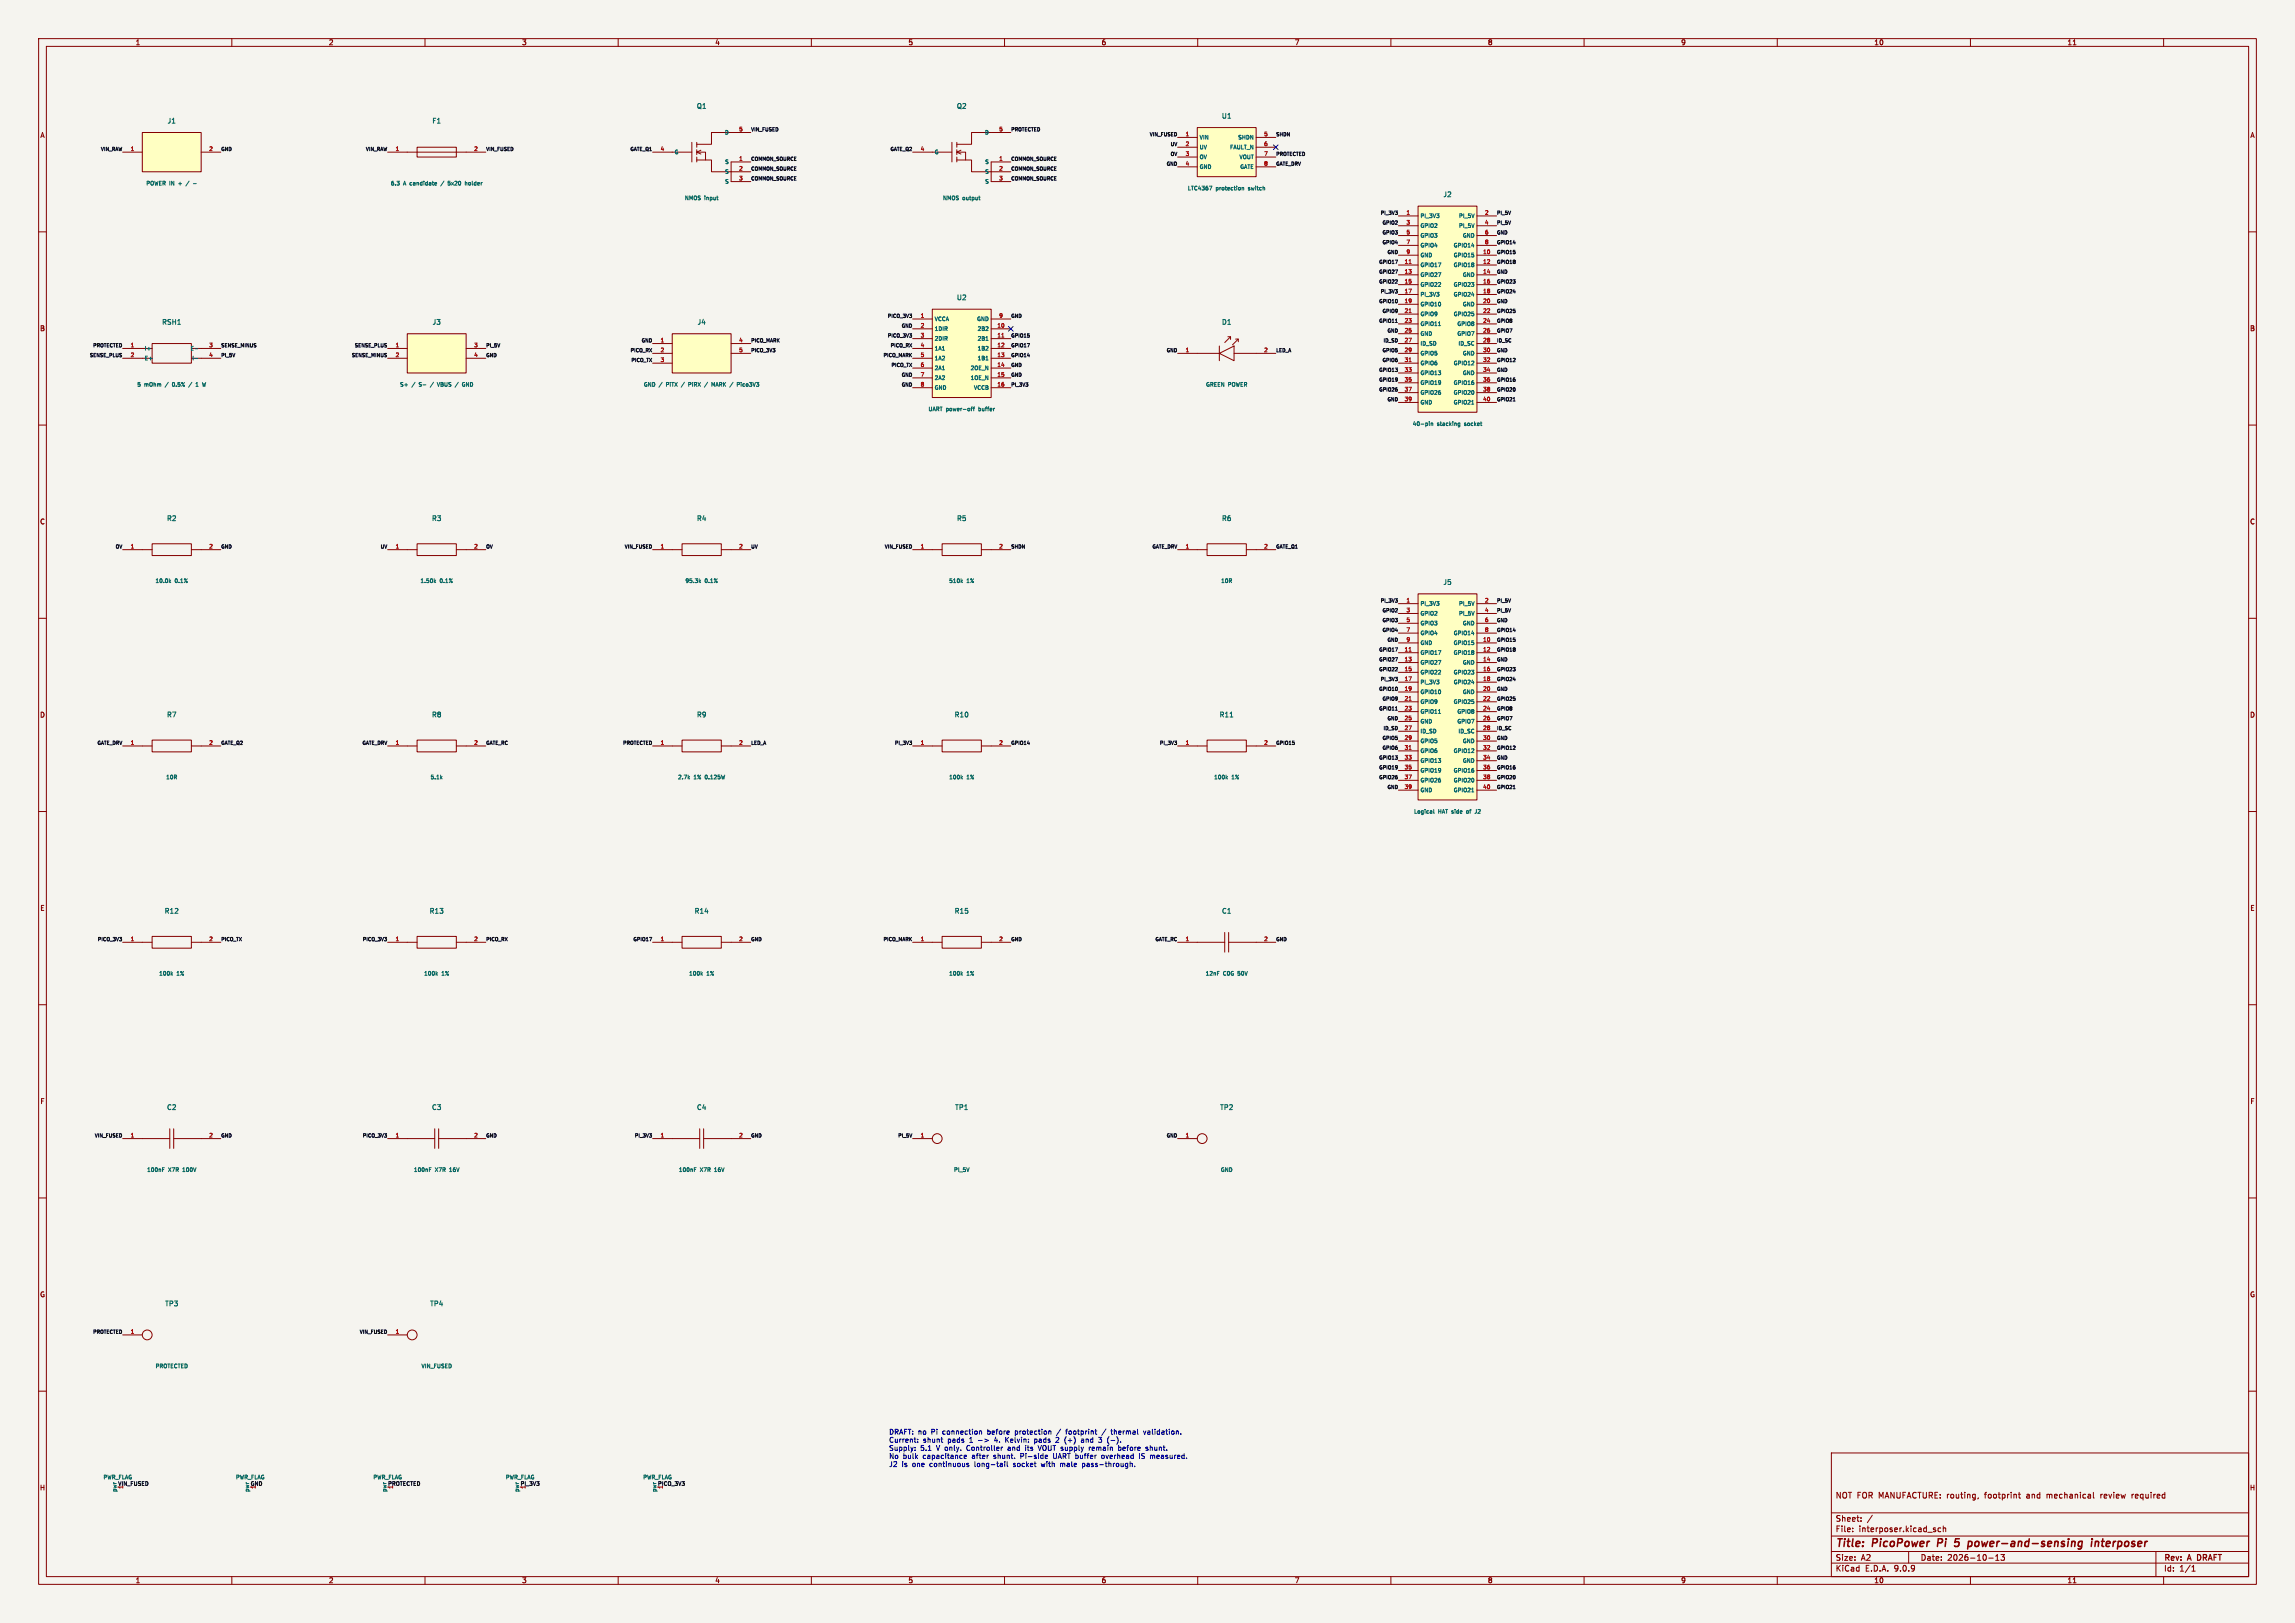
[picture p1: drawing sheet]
<svg xmlns="http://www.w3.org/2000/svg" width="594mm" height="420mm" viewBox="0 0 594 420" stroke-linecap="round" stroke-linejoin="round" font-family="sans-serif">
<defs><g id="words">
<g font-size="2.8" fill="#840000">
<text x="475" y="400.9">Title:</text>
<text x="484.7" y="400.9">PicoPower</text>
<text x="502.3" y="400.9">Pi</text>
<text x="507.6" y="400.9">5</text>
<text x="511.8" y="400.9">power-and-sensing</text>
<text x="544.5" y="400.9">interposer</text>
</g>
<g font-size="2.1" fill="#840000">
<text x="475" y="388">NOT FOR MANUFACTURE: routing,</text>
<text x="514" y="388">footprint</text>
<text x="524.9" y="388">and</text>
<text x="530.3" y="388">mechanical</text>
<text x="544.4" y="388">review</text>
<text x="552.6" y="388">required</text>
<text x="475" y="394">Sheet:</text>
<text x="475" y="396.7">File:</text>
<text x="481.1" y="396.7">interposer.kicad_sch</text>
<text x="475" y="406.9">KiCad</text>
<text x="475" y="404.1">Size:</text>
<text x="481.7" y="404.1">A2</text>
<text x="482.7" y="406.9">E.D.A.</text>
<text x="490.3" y="406.9">9.0.9</text>
<text x="497" y="404.1">Date:</text>
<text x="504" y="404.1">2026-10-13</text>
<text x="560" y="404.3">Rev:</text>
<text x="560" y="406.9">Id:</text>
<text x="564.1" y="406.9">1/1</text>
<text x="566.4" y="404.3">A</text>
<text x="569.4" y="404.3">DRAFT</text>
</g>
<g font-size="1.8" fill="#840000">
<text x="35" y="11.9">1</text>
<text x="85" y="11.9">2</text>
<text x="135" y="11.9">3</text>
<text x="185" y="11.9">4</text>
<text x="235" y="11.9">5</text>
<text x="285" y="11.9">6</text>
<text x="335" y="11.9">7</text>
<text x="385" y="11.9">8</text>
<text x="435" y="11.9">9</text>
<text x="485" y="11.9">10</text>
<text x="535" y="11.9">11</text>
<text x="10.3" y="35.9">A</text>
<text x="582.3" y="35.9">A</text>
<text x="10.3" y="85.9">B</text>
<text x="582.3" y="85.9">B</text>
<text x="10.3" y="135.9">C</text>
<text x="582.3" y="135.9">C</text>
<text x="10.3" y="185.9">D</text>
<text x="582.3" y="185.9">D</text>
<text x="10.3" y="235.9">E</text>
<text x="582.3" y="235.9">E</text>
<text x="10.3" y="285.9">F</text>
<text x="582.3" y="285.9">F</text>
<text x="10.3" y="335.9">G</text>
<text x="582.3" y="335.9">G</text>
<text x="10.2" y="385.9">H</text>
<text x="582.2" y="385.9">H</text>
<text x="35" y="409.9">1</text>
<text x="85" y="409.9">2</text>
<text x="135" y="409.9">3</text>
<text x="185" y="409.9">4</text>
<text x="235" y="409.9">5</text>
<text x="285" y="409.9">6</text>
<text x="335" y="409.9">7</text>
<text x="385" y="409.9">8</text>
<text x="435" y="409.9">9</text>
<text x="485" y="409.9">10</text>
<text x="535" y="409.9">11</text>
</g>
<g font-size="1.8" fill="#006464">
<text x="180.2" y="28.3">Q1</text>
<text x="247.5" y="28.3">Q2</text>
<text x="43.3" y="32.2">J1</text>
<text x="111.8" y="32.2">F1</text>
<text x="316.1" y="30.9">U1</text>
<text x="373.5" y="51.2">J2</text>
<text x="247.5" y="77.9">U2</text>
<text x="41.8" y="84.2">RSH1</text>
<text x="111.8" y="84.2">J3</text>
<text x="180.4" y="84.2">J4</text>
<text x="316.2" y="84.2">D1</text>
<text x="43.1" y="135">R2</text>
<text x="111.7" y="135">R3</text>
<text x="180.3" y="135">R4</text>
<text x="247.6" y="135">R5</text>
<text x="316.2" y="135">R6</text>
<text x="373.5" y="151.5">J5</text>
<text x="43.1" y="185.8">R7</text>
<text x="111.7" y="185.8">R8</text>
<text x="180.3" y="185.8">R9</text>
<text x="247" y="185.8">R10</text>
<text x="315.6" y="185.8">R11</text>
<text x="42.5" y="236.6">R12</text>
<text x="111.1" y="236.6">R13</text>
<text x="179.7" y="236.6">R14</text>
<text x="247" y="236.6">R15</text>
<text x="316.2" y="236.6">C1</text>
<text x="43.1" y="287.4">C2</text>
<text x="111.7" y="287.4">C3</text>
<text x="180.3" y="287.4">C4</text>
<text x="247.1" y="287.4">TP1</text>
<text x="315.7" y="287.4">TP2</text>
<text x="42.6" y="338.2">TP3</text>
<text x="111.2" y="338.2">TP4</text>
</g>
<g font-size="1.8" fill="#0000c2">
<text x="230" y="371.4">DRAFT: no</text>
<text x="241.2" y="371.4">Pi</text>
<text x="244.3" y="371.4">connection</text>
<text x="256" y="371.4">before</text>
<text x="263.4" y="371.4">protection</text>
<text x="274.4" y="371.4">/</text>
<text x="276.9" y="371.4">footprint</text>
<text x="286.5" y="371.4">/</text>
<text x="289" y="371.4">thermal</text>
<text x="297.7" y="371.4">validation.</text>
<text x="230" y="373.5">Current:</text>
<text x="230" y="375.6">Supply:</text>
<text x="230" y="377.7">No</text>
<text x="233.7" y="377.7">bulk</text>
<text x="238.2" y="375.6">5.1</text>
<text x="238.9" y="373.5">shunt</text>
<text x="239" y="377.7">capacitance</text>
<text x="242.5" y="375.6">V only.</text>
<text x="245.4" y="373.5">pads</text>
<text x="250.7" y="375.6">Controller</text>
<text x="251.2" y="373.5">1</text>
<text x="251.9" y="377.7">after</text>
<text x="257.7" y="377.7">shunt.</text>
<text x="258" y="373.5">4.</text>
<text x="261.1" y="373.5">Kelvin:</text>
<text x="261.5" y="375.6">and</text>
<text x="264.8" y="377.7">Pi-side</text>
<text x="266.2" y="375.6">its</text>
<text x="268.8" y="373.5">pads</text>
<text x="269.8" y="375.6">VOUT supply</text>
<text x="273.5" y="377.7">UART buffer</text>
<text x="274.5" y="373.5">2</text>
<text x="277" y="373.5">(+)</text>
<text x="281.5" y="373.5">and</text>
<text x="283.3" y="375.6">remain</text>
<text x="286.2" y="373.5">3</text>
<text x="286.4" y="377.7">overhead</text>
<text x="288.6" y="373.5">(-).</text>
<text x="291.1" y="375.6">before</text>
<text x="296.3" y="377.7">IS</text>
<text x="298.4" y="375.6">shunt.</text>
<text x="299.3" y="377.7">measured.</text>
<text x="230" y="379.8">J2</text>
<text x="233.4" y="379.8">is</text>
<text x="236.3" y="379.8">one</text>
<text x="240.9" y="379.8">continuous</text>
<text x="252.7" y="379.8">long-tail</text>
<text x="262.9" y="379.8">socket</text>
<text x="270.4" y="379.8">with</text>
<text x="275.5" y="379.8">male</text>
<text x="281.3" y="379.8">pass-through.</text>
</g>
<g font-size="1.4" fill="#006464">
<text x="187.5" y="35">D</text>
<text x="254.8" y="35">D</text>
<text x="174.5" y="40.1">G</text>
<text x="241.8" y="40.1">G</text>
<text x="310.4" y="36.3">VIN</text>
<text x="310.4" y="38.8">UV</text>
<text x="310.4" y="41.4">OV</text>
<text x="318.2" y="38.8">FAULT_N</text>
<text x="320.3" y="36.3">SHDN</text>
<text x="320.6" y="41.4">VOUT</text>
<text x="187.5" y="42.6">S</text>
<text x="187.5" y="45.2">S</text>
<text x="187.5" y="47.7">S</text>
<text x="254.8" y="42.6">S</text>
<text x="254.8" y="45.2">S</text>
<text x="254.8" y="47.7">S</text>
<text x="310.4" y="43.9">GND</text>
<text x="320.8" y="43.9">GATE</text>
<text x="37.7" y="48.2">POWER IN</text>
<text x="46.4" y="48.2">+</text>
<text x="101" y="48.2">6.3</text>
<text x="104.4" y="48.2">A candidate</text>
<text x="116.7" y="48.2">5x20</text>
<text x="121.4" y="48.2">holder</text>
<text x="177.1" y="52">NMOS</text>
<text x="182.3" y="52">input</text>
<text x="243.9" y="52">NMOS</text>
<text x="249.1" y="52">output</text>
<text x="307.3" y="49.4">LTC4367</text>
<text x="314.7" y="49.4">protection</text>
<text x="323.3" y="49.4">switch</text>
<text x="367.5" y="56.6">PI_3V3</text>
<text x="367.5" y="59.1">GPIO2</text>
<text x="377.5" y="56.6">PI_5V</text>
<text x="377.5" y="59.1">PI_5V</text>
<text x="367.5" y="61.7">GPIO3</text>
<text x="367.5" y="64.2">GPIO4</text>
<text x="376.1" y="64.2">GPIO14</text>
<text x="378.5" y="61.7">GND</text>
<text x="367.5" y="66.8">GND</text>
<text x="367.5" y="69.3">GPIO17</text>
<text x="367.5" y="71.8">GPIO27</text>
<text x="376.1" y="66.8">GPIO15</text>
<text x="376.1" y="69.3">GPIO18</text>
<text x="378.5" y="71.8">GND</text>
<text x="367.5" y="74.4">GPIO22</text>
<text x="367.5" y="76.9">PI_3V3</text>
<text x="376.1" y="74.4">GPIO23</text>
<text x="376.1" y="76.9">GPIO24</text>
<text x="241.8" y="83.3">VCCA</text>
<text x="252.7" y="83.3">GND</text>
<text x="367.5" y="79.5">GPIO10</text>
<text x="367.5" y="82">GPIO9</text>
<text x="376.1" y="82">GPIO25</text>
<text x="378.5" y="79.5">GND</text>
<text x="241.8" y="85.8">1DIR</text>
<text x="241.8" y="88.4">2DIR</text>
<text x="252.9" y="85.8">2B2</text>
<text x="252.9" y="88.4">2B1</text>
<text x="367.5" y="84.5">GPIO11</text>
<text x="367.5" y="87.1">GND</text>
<text x="367.5" y="89.6">ID_SD</text>
<text x="377" y="84.5">GPIO8</text>
<text x="377" y="87.1">GPIO7</text>
<text x="377.3" y="89.6">ID_SC</text>
<text x="37.3" y="90.9">I+</text>
<text x="37.3" y="93.4">E+</text>
<text x="49.2" y="90.9">E-</text>
<text x="241.8" y="90.9">1A1</text>
<text x="241.8" y="93.4">1A2</text>
<text x="241.8" y="96">2A1</text>
<text x="251.1" y="96">2OE_N</text>
<text x="252.9" y="90.9">1B2</text>
<text x="252.9" y="93.4">1B1</text>
<text x="367.5" y="92.2">GPIO5</text>
<text x="367.5" y="94.7">GPIO6</text>
<text x="376.1" y="94.7">GPIO12</text>
<text x="378.5" y="92.2">GND</text>
<text x="35.4" y="100.2">5</text>
<text x="37.4" y="100.2">mOhm</text>
<text x="43" y="100.2">/</text>
<text x="45.1" y="100.2">0.5%</text>
<text x="51.7" y="100.2">1</text>
<text x="103.4" y="100.2">S+</text>
<text x="106.6" y="100.2">/</text>
<text x="108.7" y="100.2">S-</text>
<text x="114" y="100.2">VBUS</text>
<text x="118.8" y="100.2">/</text>
<text x="120.9" y="100.2">GND</text>
<text x="166.5" y="100.2">GND /</text>
<text x="172.6" y="100.2">PiTX</text>
<text x="178.9" y="100.2">PiRX</text>
<text x="183.4" y="100.2">/</text>
<text x="185.4" y="100.2">MARK</text>
<text x="190.4" y="100.2">/</text>
<text x="192.5" y="100.2">Pico3V3</text>
<text x="241.8" y="98.5">2A2</text>
<text x="241.8" y="101.1">GND</text>
<text x="251.1" y="98.5">1OE_N</text>
<text x="251.9" y="101.1">VCCB</text>
<text x="312" y="100.2">GREEN POWER</text>
<text x="367.5" y="97.2">GPIO13</text>
<text x="367.5" y="99.8">GPIO19</text>
<text x="376.1" y="99.8">GPIO16</text>
<text x="378.5" y="97.2">GND</text>
<text x="240.2" y="106.6">UART power-off</text>
<text x="253.5" y="106.6">buffer</text>
<text x="367.5" y="102.3">GPIO26</text>
<text x="367.5" y="104.9">GND</text>
<text x="376.1" y="102.3">GPIO20</text>
<text x="376.1" y="104.9">GPIO21</text>
<text x="365.5" y="110.4">40-pin</text>
<text x="372" y="110.4">stacking</text>
<text x="379.2" y="110.4">socket</text>
<text x="40.1" y="151">10.0k</text>
<text x="45.3" y="151">0.1%</text>
<text x="108.7" y="151">1.50k</text>
<text x="113.8" y="151">0.1%</text>
<text x="177.3" y="151">95.3k</text>
<text x="182.4" y="151">0.1%</text>
<text x="245.5" y="151">510k</text>
<text x="250.2" y="151">1%</text>
<text x="315.9" y="151">10R</text>
<text x="367.5" y="156.9">PI_3V3</text>
<text x="367.5" y="159.5">GPIO2</text>
<text x="377.5" y="156.9">PI_5V</text>
<text x="377.5" y="159.5">PI_5V</text>
<text x="367.5" y="162">GPIO3</text>
<text x="367.5" y="164.6">GPIO4</text>
<text x="367.5" y="167.1">GND</text>
<text x="376.1" y="164.6">GPIO14</text>
<text x="376.1" y="167.1">GPIO15</text>
<text x="378.5" y="162">GND</text>
<text x="367.5" y="169.6">GPIO17</text>
<text x="367.5" y="172.2">GPIO27</text>
<text x="376.1" y="169.6">GPIO18</text>
<text x="378.5" y="172.2">GND</text>
<text x="367.5" y="174.7">GPIO22</text>
<text x="367.5" y="177.3">PI_3V3</text>
<text x="367.5" y="179.8">GPIO10</text>
<text x="376.1" y="174.7">GPIO23</text>
<text x="376.1" y="177.3">GPIO24</text>
<text x="378.5" y="179.8">GND</text>
<text x="367.5" y="182.3">GPIO9</text>
<text x="367.5" y="184.9">GPIO11</text>
<text x="376.1" y="182.3">GPIO25</text>
<text x="377" y="184.9">GPIO8</text>
<text x="367.5" y="187.4">GND</text>
<text x="367.5" y="190">ID_SD</text>
<text x="377" y="187.4">GPIO7</text>
<text x="377.3" y="190">ID_SC</text>
<text x="367.5" y="192.5">GPIO5</text>
<text x="367.5" y="195">GPIO6</text>
<text x="367.5" y="197.6">GPIO13</text>
<text x="376.1" y="195">GPIO12</text>
<text x="378.5" y="192.5">GND</text>
<text x="378.5" y="197.6">GND</text>
<text x="42.9" y="201.8">10R</text>
<text x="111.3" y="201.8">5.1k</text>
<text x="175.4" y="201.8">2.7k</text>
<text x="179.6" y="201.8">1%</text>
<text x="182.7" y="201.8">0.125W</text>
<text x="245.5" y="201.8">100k</text>
<text x="250.2" y="201.8">1%</text>
<text x="314.1" y="201.8">100k</text>
<text x="318.8" y="201.8">1%</text>
<text x="367.5" y="200.1">GPIO19</text>
<text x="367.5" y="202.7">GPIO26</text>
<text x="376.1" y="200.1">GPIO16</text>
<text x="376.1" y="202.7">GPIO20</text>
<text x="367.5" y="205.2">GND</text>
<text x="376.1" y="205.2">GPIO21</text>
<text x="365.9" y="210.7">Logical</text>
<text x="372.3" y="210.7">HAT side</text>
<text x="380" y="210.7">of</text>
<text x="382.5" y="210.7">J2</text>
<text x="41.1" y="252.6">100k</text>
<text x="45.7" y="252.6">1%</text>
<text x="109.6" y="252.6">100k</text>
<text x="114.3" y="252.6">1%</text>
<text x="178.2" y="252.6">100k</text>
<text x="182.9" y="252.6">1%</text>
<text x="245.5" y="252.6">100k</text>
<text x="250.2" y="252.6">1%</text>
<text x="311.9" y="252.6">12nF</text>
<text x="316.6" y="252.6">C0G</text>
<text x="320.6" y="252.6">50V</text>
<text x="37.9" y="303.4">100nF</text>
<text x="43.6" y="303.4">X7R</text>
<text x="47.5" y="303.4">100V</text>
<text x="107" y="303.4">100nF</text>
<text x="112.6" y="303.4">X7R</text>
<text x="116.6" y="303.4">16V</text>
<text x="175.6" y="303.4">100nF</text>
<text x="181.2" y="303.4">X7R</text>
<text x="185.1" y="303.4">16V</text>
<text x="246.8" y="303.4">PI_5V</text>
<text x="315.8" y="303.4">GND</text>
<text x="40.1" y="354.2">PROTECTED</text>
<text x="108.9" y="354.2">VIN_FUSED</text>
<text x="60.9" y="383">PWR_FLAG</text>
<text x="96.5" y="383">PWR_FLAG</text>
<text x="130.8" y="383">PWR_FLAG</text>
<text x="166.3" y="383">PWR_FLAG</text>
<text x="30.2" y="386.2" transform="rotate(-90 30.2 386.2)">pwr</text>
<text x="100.1" y="386.2" transform="rotate(-90 100.1 386.2)">pwr</text>
<text x="134.4" y="386.2" transform="rotate(-90 134.4 386.2)">pwr</text>
<text x="169.9" y="386.2" transform="rotate(-90 169.9 386.2)">pwr</text>
</g>
<g font-size="1.4" fill="#a90000">
<text x="191.2" y="34">5</text>
<text x="258.5" y="34">5</text>
<text x="306.7" y="35.3">1</text>
<text x="327.1" y="35.3">5</text>
<text x="33.7" y="39.1">1</text>
<text x="54" y="39.1">2</text>
<text x="102.3" y="39.1">1</text>
<text x="122.6" y="39.1">2</text>
<text x="170.8" y="39.1">4</text>
<text x="191.2" y="41.7">1</text>
<text x="238.2" y="39.1">4</text>
<text x="258.5" y="41.7">1</text>
<text x="306.7" y="37.8">2</text>
<text x="306.7" y="40.4">3</text>
<text x="327.1" y="37.8">6</text>
<text x="327.1" y="40.4">7</text>
<text x="191.2" y="44.2">2</text>
<text x="191.2" y="46.7">3</text>
<text x="258.5" y="44.2">2</text>
<text x="258.5" y="46.7">3</text>
<text x="306.7" y="42.9">4</text>
<text x="327.1" y="42.9">8</text>
<text x="363.9" y="55.6">1</text>
<text x="363.9" y="58.2">3</text>
<text x="384.2" y="55.6">2</text>
<text x="384.2" y="58.2">4</text>
<text x="363.9" y="60.7">5</text>
<text x="363.9" y="63.2">7</text>
<text x="363.9" y="65.8">9</text>
<text x="383.7" y="65.8">10</text>
<text x="384.2" y="60.7">6</text>
<text x="384.2" y="63.2">8</text>
<text x="363.4" y="68.3">11</text>
<text x="363.4" y="70.9">13</text>
<text x="383.7" y="68.3">12</text>
<text x="383.7" y="70.9">14</text>
<text x="363.4" y="73.4">15</text>
<text x="363.4" y="75.9">17</text>
<text x="383.7" y="73.4">16</text>
<text x="383.7" y="75.9">18</text>
<text x="238.2" y="82.3">1</text>
<text x="258.5" y="82.3">9</text>
<text x="363.4" y="78.5">19</text>
<text x="363.4" y="81">21</text>
<text x="363.4" y="83.6">23</text>
<text x="383.7" y="78.5">20</text>
<text x="383.7" y="81">22</text>
<text x="383.7" y="83.6">24</text>
<text x="33.7" y="89.9">1</text>
<text x="54" y="89.9">3</text>
<text x="102.3" y="89.9">1</text>
<text x="122.6" y="89.9">3</text>
<text x="170.8" y="88.6">1</text>
<text x="191.2" y="88.6">4</text>
<text x="238.2" y="84.8">2</text>
<text x="238.2" y="87.4">3</text>
<text x="238.2" y="89.9">4</text>
<text x="258" y="84.8">10</text>
<text x="258" y="87.4">11</text>
<text x="258" y="89.9">12</text>
<text x="363.4" y="86.1">25</text>
<text x="363.4" y="88.6">27</text>
<text x="383.7" y="86.1">26</text>
<text x="383.7" y="88.6">28</text>
<text x="33.7" y="92.5">2</text>
<text x="54" y="92.5">4</text>
<text x="102.3" y="92.5">2</text>
<text x="122.6" y="92.5">4</text>
<text x="170.8" y="91.2">2</text>
<text x="170.8" y="93.7">3</text>
<text x="191.2" y="91.2">5</text>
<text x="238.2" y="92.5">5</text>
<text x="238.2" y="95">6</text>
<text x="258" y="92.5">13</text>
<text x="258" y="95">14</text>
<text x="306.7" y="91.2">1</text>
<text x="327.1" y="91.2">2</text>
<text x="363.4" y="91.2">29</text>
<text x="363.4" y="93.7">31</text>
<text x="383.7" y="91.2">30</text>
<text x="383.7" y="93.7">32</text>
<text x="238.2" y="97.5">7</text>
<text x="238.2" y="100.1">8</text>
<text x="258" y="97.5">15</text>
<text x="258" y="100.1">16</text>
<text x="363.4" y="96.3">33</text>
<text x="363.4" y="98.8">35</text>
<text x="363.4" y="101.3">37</text>
<text x="383.7" y="96.3">34</text>
<text x="383.7" y="98.8">36</text>
<text x="383.7" y="101.3">38</text>
<text x="363.4" y="103.9">39</text>
<text x="383.7" y="103.9">40</text>
<text x="33.7" y="142">1</text>
<text x="54" y="142">2</text>
<text x="102.3" y="142">1</text>
<text x="122.6" y="142">2</text>
<text x="170.8" y="142">1</text>
<text x="191.2" y="142">2</text>
<text x="238.2" y="142">1</text>
<text x="258.5" y="142">2</text>
<text x="306.7" y="142">1</text>
<text x="327.1" y="142">2</text>
<text x="363.9" y="156">1</text>
<text x="384.2" y="156">2</text>
<text x="363.9" y="158.5">3</text>
<text x="363.9" y="161">5</text>
<text x="384.2" y="158.5">4</text>
<text x="384.2" y="161">6</text>
<text x="363.9" y="163.6">7</text>
<text x="363.9" y="166.1">9</text>
<text x="383.7" y="166.1">10</text>
<text x="384.2" y="163.6">8</text>
<text x="363.4" y="168.7">11</text>
<text x="363.4" y="171.2">13</text>
<text x="363.4" y="173.7">15</text>
<text x="383.7" y="168.7">12</text>
<text x="383.7" y="171.2">14</text>
<text x="383.7" y="173.7">16</text>
<text x="363.4" y="176.3">17</text>
<text x="363.4" y="178.8">19</text>
<text x="383.7" y="176.3">18</text>
<text x="383.7" y="178.8">20</text>
<text x="363.4" y="181.4">21</text>
<text x="363.4" y="183.9">23</text>
<text x="383.7" y="181.4">22</text>
<text x="383.7" y="183.9">24</text>
<text x="363.4" y="186.4">25</text>
<text x="363.4" y="189">27</text>
<text x="363.4" y="191.5">29</text>
<text x="383.7" y="186.4">26</text>
<text x="383.7" y="189">28</text>
<text x="383.7" y="191.5">30</text>
<text x="33.7" y="192.8">1</text>
<text x="54" y="192.8">2</text>
<text x="102.3" y="192.8">1</text>
<text x="122.6" y="192.8">2</text>
<text x="170.8" y="192.8">1</text>
<text x="191.2" y="192.8">2</text>
<text x="238.2" y="192.8">1</text>
<text x="258.5" y="192.8">2</text>
<text x="306.7" y="192.8">1</text>
<text x="327.1" y="192.8">2</text>
<text x="363.4" y="194.1">31</text>
<text x="363.4" y="196.6">33</text>
<text x="383.7" y="194.1">32</text>
<text x="383.7" y="196.6">34</text>
<text x="363.4" y="199.1">35</text>
<text x="363.4" y="201.7">37</text>
<text x="383.7" y="199.1">36</text>
<text x="383.7" y="201.7">38</text>
<text x="363.4" y="204.2">39</text>
<text x="383.7" y="204.2">40</text>
<text x="33.7" y="243.6">1</text>
<text x="54" y="243.6">2</text>
<text x="102.3" y="243.6">1</text>
<text x="122.6" y="243.6">2</text>
<text x="170.8" y="243.6">1</text>
<text x="191.2" y="243.6">2</text>
<text x="238.2" y="243.6">1</text>
<text x="258.5" y="243.6">2</text>
<text x="306.7" y="243.6">1</text>
<text x="327.1" y="243.6">2</text>
<text x="33.7" y="294.4">1</text>
<text x="54" y="294.4">2</text>
<text x="102.3" y="294.4">1</text>
<text x="122.6" y="294.4">2</text>
<text x="170.8" y="294.4">1</text>
<text x="191.2" y="294.4">2</text>
<text x="238.2" y="294.4">1</text>
<text x="306.7" y="294.4">1</text>
<text x="33.7" y="345.2">1</text>
<text x="102.3" y="345.2">1</text>
<text x="32.2" y="385.4" transform="rotate(-90 32.2 385.4)">1</text>
<text x="66.5" y="385.4" transform="rotate(-90 66.5 385.4)">1</text>
<text x="102" y="385.4" transform="rotate(-90 102 385.4)">1</text>
<text x="136.3" y="385.4" transform="rotate(-90 136.3 385.4)">1</text>
<text x="171.9" y="385.4" transform="rotate(-90 171.9 385.4)">1</text>
</g>
<g font-size="1.4" fill="#0f0f0f">
<text x="26.6" y="383">PWR_FLAG</text>
<text x="30.5" y="384.5">VIN_FUSED</text>
<text x="64.5" y="386.2" transform="rotate(-90 64.5 386.2)">pwr</text>
<text x="64.8" y="384.5">GND</text>
<text x="100.3" y="384.5">PROTECTED</text>
<text x="134.6" y="384.5">PI_3V3</text>
<text x="170.2" y="384.5">PICO_3V3</text>
</g>
<g font-size="1.3" fill="#0f0f0f">
<text x="194.3" y="34">VIN_FUSED</text>
<text x="261.6" y="34">PROTECTED</text>
<text x="297.4" y="35.3">VIN_FUSED</text>
<text x="330.2" y="35.3">SHDN</text>
<text x="25.9" y="39.1">VIN_RAW</text>
<text x="57.1" y="39.1">GND</text>
<text x="94.5" y="39.1">VIN_RAW</text>
<text x="125.7" y="39.1">VIN_FUSED</text>
<text x="163" y="39.1">GATE_Q1</text>
<text x="194.3" y="41.7">COMMON_SOURCE</text>
<text x="230.3" y="39.1">GATE_Q2</text>
<text x="261.6" y="41.7">COMMON_SOURCE</text>
<text x="302.8" y="37.9">UV</text>
<text x="302.8" y="40.4">OV</text>
<text x="330.2" y="40.4">PROTECTED</text>
<text x="194.3" y="44.2">COMMON_SOURCE</text>
<text x="194.3" y="46.7">COMMON_SOURCE</text>
<text x="261.6" y="46.7">COMMON_SOURCE</text>
<text x="261.6" y="44.2">COMMON_SOURCE</text>
<text x="301.8" y="42.9">GND</text>
<text x="330.2" y="42.9">GATE_DRV</text>
<text x="357.2" y="55.6">PI_3V3</text>
<text x="357.6" y="58.2">GPIO2</text>
<text x="387.3" y="55.6">PI_5V</text>
<text x="387.3" y="58.2">PI_5V</text>
<text x="357.6" y="60.7">GPIO3</text>
<text x="357.6" y="63.3">GPIO4</text>
<text x="358.9" y="65.8">GND</text>
<text x="387.3" y="60.7">GND</text>
<text x="387.3" y="63.3">GPIO14</text>
<text x="387.3" y="65.8">GPIO15</text>
<text x="356.8" y="68.3">GPIO17</text>
<text x="356.8" y="70.9">GPIO27</text>
<text x="387.3" y="68.3">GPIO18</text>
<text x="387.3" y="70.9">GND</text>
<text x="356.8" y="73.4">GPIO22</text>
<text x="357.2" y="76">PI_3V3</text>
<text x="387.3" y="73.4">GPIO23</text>
<text x="387.3" y="76">GPIO24</text>
<text x="229.6" y="82.3">PICO_3V3</text>
<text x="261.6" y="82.3">GND</text>
<text x="356.8" y="78.5">GPIO10</text>
<text x="356.8" y="83.6">GPIO11</text>
<text x="357.6" y="81">GPIO9</text>
<text x="387.3" y="78.5">GND</text>
<text x="387.3" y="81">GPIO25</text>
<text x="387.3" y="83.6">GPIO8</text>
<text x="23.9" y="89.9">PROTECTED</text>
<text x="57.1" y="89.9">SENSE_MINUS</text>
<text x="91.7" y="89.9">SENSE_PLUS</text>
<text x="125.7" y="89.9">PI_5V</text>
<text x="165.9" y="88.7">GND</text>
<text x="194.3" y="88.7">PICO_MARK</text>
<text x="229.6" y="87.4">PICO_3V3</text>
<text x="230.3" y="89.9">PICO_RX</text>
<text x="233.2" y="84.8">GND</text>
<text x="261.6" y="89.9">GPIO17</text>
<text x="261.6" y="87.4">GPIO15</text>
<text x="357.9" y="88.7">ID_SD</text>
<text x="358.9" y="86.1">GND</text>
<text x="387.3" y="88.7">ID_SC</text>
<text x="387.3" y="86.1">GPIO7</text>
<text x="23.1" y="92.5">SENSE_PLUS</text>
<text x="57.1" y="92.5">PI_5V</text>
<text x="90.9" y="92.5">SENSE_MINUS</text>
<text x="125.7" y="92.5">GND</text>
<text x="163" y="91.2">PICO_RX</text>
<text x="163.2" y="93.7">PICO_TX</text>
<text x="194.3" y="91.2">PICO_3V3</text>
<text x="228.5" y="92.5">PICO_MARK</text>
<text x="230.5" y="95">PICO_TX</text>
<text x="261.6" y="92.5">GPIO14</text>
<text x="261.6" y="95">GND</text>
<text x="301.8" y="91.2">GND</text>
<text x="330.2" y="91.2">LED_A</text>
<text x="357.6" y="91.2">GPIO5</text>
<text x="357.6" y="93.7">GPIO6</text>
<text x="387.3" y="91.2">GND</text>
<text x="387.3" y="93.7">GPIO12</text>
<text x="233.2" y="97.5">GND</text>
<text x="233.2" y="100.1">GND</text>
<text x="261.6" y="97.5">GND</text>
<text x="261.6" y="100.1">PI_3V3</text>
<text x="356.8" y="98.8">GPIO19</text>
<text x="356.8" y="96.3">GPIO13</text>
<text x="356.8" y="101.4">GPIO26</text>
<text x="387.3" y="98.8">GPIO16</text>
<text x="387.3" y="101.4">GPIO20</text>
<text x="387.3" y="96.3">GND</text>
<text x="358.9" y="103.9">GND</text>
<text x="387.3" y="103.9">GPIO21</text>
<text x="29.8" y="142">OV</text>
<text x="57.1" y="142">GND</text>
<text x="98.3" y="142">UV</text>
<text x="125.7" y="142">OV</text>
<text x="161.5" y="142">VIN_FUSED</text>
<text x="194.3" y="142">UV</text>
<text x="228.8" y="142">VIN_FUSED</text>
<text x="261.6" y="142">SHDN</text>
<text x="298.1" y="142">GATE_DRV</text>
<text x="330.2" y="142">GATE_Q1</text>
<text x="357.2" y="156">PI_3V3</text>
<text x="387.3" y="156">PI_5V</text>
<text x="357.6" y="161">GPIO3</text>
<text x="357.6" y="158.5">GPIO2</text>
<text x="387.3" y="158.5">PI_5V</text>
<text x="387.3" y="161">GND</text>
<text x="357.6" y="163.6">GPIO4</text>
<text x="358.9" y="166.1">GND</text>
<text x="387.3" y="163.6">GPIO14</text>
<text x="387.3" y="166.1">GPIO15</text>
<text x="356.8" y="168.7">GPIO17</text>
<text x="356.8" y="171.2">GPIO27</text>
<text x="356.8" y="173.7">GPIO22</text>
<text x="387.3" y="168.7">GPIO18</text>
<text x="387.3" y="171.2">GND</text>
<text x="387.3" y="173.7">GPIO23</text>
<text x="356.8" y="178.8">GPIO10</text>
<text x="357.2" y="176.3">PI_3V3</text>
<text x="387.3" y="176.3">GPIO24</text>
<text x="387.3" y="178.8">GND</text>
<text x="356.8" y="183.9">GPIO11</text>
<text x="357.6" y="181.4">GPIO9</text>
<text x="387.3" y="181.4">GPIO25</text>
<text x="387.3" y="183.9">GPIO8</text>
<text x="357.6" y="191.5">GPIO5</text>
<text x="357.9" y="189">ID_SD</text>
<text x="358.9" y="186.4">GND</text>
<text x="387.3" y="189">ID_SC</text>
<text x="387.3" y="186.4">GPIO7</text>
<text x="387.3" y="191.5">GND</text>
<text x="25" y="192.8">GATE_DRV</text>
<text x="57.1" y="192.8">GATE_Q2</text>
<text x="93.6" y="192.8">GATE_DRV</text>
<text x="125.7" y="192.8">GATE_RC</text>
<text x="161.1" y="192.8">PROTECTED</text>
<text x="194.3" y="192.8">LED_A</text>
<text x="231.4" y="192.8">PI_3V3</text>
<text x="261.6" y="192.8">GPIO14</text>
<text x="300" y="192.8">PI_3V3</text>
<text x="330.2" y="192.8">GPIO15</text>
<text x="356.8" y="196.6">GPIO13</text>
<text x="357.6" y="194.1">GPIO6</text>
<text x="387.3" y="194.1">GPIO12</text>
<text x="387.3" y="196.6">GND</text>
<text x="356.8" y="199.1">GPIO19</text>
<text x="356.8" y="201.7">GPIO26</text>
<text x="387.3" y="199.1">GPIO16</text>
<text x="387.3" y="201.7">GPIO20</text>
<text x="358.9" y="204.2">GND</text>
<text x="387.3" y="204.2">GPIO21</text>
<text x="25.1" y="243.6">PICO_3V3</text>
<text x="57.1" y="243.6">PICO_TX</text>
<text x="93.7" y="243.6">PICO_3V3</text>
<text x="125.7" y="243.6">PICO_RX</text>
<text x="163.7" y="243.6">GPIO17</text>
<text x="194.3" y="243.6">GND</text>
<text x="228.5" y="243.6">PICO_MARK</text>
<text x="261.6" y="243.6">GND</text>
<text x="298.9" y="243.6">GATE_RC</text>
<text x="330.2" y="243.6">GND</text>
<text x="24.4" y="294.4">VIN_FUSED</text>
<text x="57.1" y="294.4">GND</text>
<text x="93.7" y="294.4">PICO_3V3</text>
<text x="125.7" y="294.4">GND</text>
<text x="164.1" y="294.4">PI_3V3</text>
<text x="194.3" y="294.4">GND</text>
<text x="232.3" y="294.4">PI_5V</text>
<text x="301.8" y="294.4">GND</text>
<text x="23.9" y="345.2">PROTECTED</text>
<text x="92.9" y="345.2">VIN_FUSED</text>
</g>
</g></defs>
<path d="M0 0h594v420h-594z" fill="#f5f4ef" stroke="#f5f4ef" stroke-width=".26"/>
<g fill="none" stroke="#840000" stroke-width=".26">
<path d="M10 10h574v400h-574zM12 12h570v396h-570zM60 10v2M110 10v2M160 10v2M210 10v2M260 10v2M310 10v2M360 10v2M410 10v2M460 10v2M510 10v2"/>
<path d="M536.6 11.6h.7M560 10v2M10 60h2M582 60h2M10 110h2M582 110h2M168.9 142.2h7.6M176.5 140.7h10.2v3.1h-10.2zM186.7 142.2h7.6M10 160h2M582 160h2M168.9 193h7.6"/>
<path d="M176.5 191.5h10.2v3.1h-10.2zM186.7 193h7.6M10 210h2M582 210h2M10 260h2M582 260h2M10 310h2M582 310h2M10 360h2M474 376h108v32h-108zM582 360h2M474 397.5h108"/>
<path d="M474 391.5h108M479.5 396.2v.2M479.5 395.4v.2M481.7 393.5v.2M481.7 392.7v.2M484.6 392.1l-1.3 1.9M500.8 395.9l.2 .2-.2 .3M500.8 395.4h.2M502.3 395.4h-.4l-.3 .3 .1 .6h.6M503 395.5l.5-.1 .1 1M503 394.9v1.5M512 387.6l-.1 .3"/>
<path d="M522.4 386.7h.6M522.6 386.2v1.3l.4 .2M541.8 386.2v1.3l.2 .2M543.7 386.7v1M543.9 386.7l-.2 .3M551.8 386.7v1M552.1 386.7l-.3 .3M60 408v2M110 408v2M160 408v2M210 408v2M260 408v2"/>
<path d="M310 408v2M360 408v2M410 408v2M460 408v2M474 404.5h108M474 401.5h108M494 401.5v3M510 408v2M514.7 403.2h1.2M516.5 403.8h.9M516.5 402.7l.5-.4v1.5M518.8 402.3l-.5 .5 .4 .2v.6l-.2 .2-.6-.2"/>
<path d="M536.6 409.6h.7M558 401.5v6.5M560 408v2M567.3 406.6h.9M567.3 405.5l.4-.4v1.5"/>
</g>
<path d="M569.1 402.3h-.3v1.5h.3" fill="none" stroke="#840000" stroke-width=".3"/>
<path d="M501.7 398.2l-.3 2M506.1 399.1h.8M507.1 398.2h-.9l-.2 .9M510.1 398.9l.3 .3-.2 .8M538.4 398.9l.5 .1M538.9 398.9l-.2 1.6-.4 .4M541.4 398.9l-.1 1.3M541.5 398.2v.2M542.4 399.1l.3-.2 .4 .1v1.2M542.4 398.9l-.2 1.3M506.8 400.1l-.7 .1M538.8 400.1l-.6 .1" fill="none" stroke="#840000" stroke-width=".4"/>
<path d="M181.1 150.4l.2 .4M181.3 150.1l-.3 .4M178.2 201.2l.3 .4M178.5 200.9l-.4 .4" fill="none" stroke="#006464" stroke-width=".26"/>
<path d="M309.9 33h15.2v12.7h-15.2z" fill="#ffffc2"/>
<path d="M304.8 35.6h5.1M304.8 38.1h5.1M309.9 33h15.2v12.7h-15.2zM325.1 35.6h5.1M325.1 38.1h5.1M304.8 40.6h5.1M304.8 43.2h5.1M325.1 40.6h5.1M325.1 43.2h5.1" fill="none" stroke="#840000" stroke-width=".26"/>
<path d="M313 48.2h.7l-.5 1M321.5 48.5v.7M321.5 48.6h.4v.6" fill="none" stroke="#006464" stroke-width=".26"/>
<path d="M174 86.4h15.2v10.1h-15.2z" fill="#ffffc2"/>
<g fill="none" stroke="#840000" stroke-width=".26">
<path d="M168.9 39.4h10.2M179.1 36.8v5.1M180.3 39.4h2.3v2M180.3 36.8v1.3M180.3 38.7v1.3M181.4 38.9l-1.1 .5 1.1 .5M194.3 34.3h-10.2v3h-3.8M180.3 41.4h3.8v3.1h10.2M180.3 40.6v1.3M194.3 41.9h-5.1v5.1h5.1M168.9 88.9h5.1M168.9 91.4h5.1"/>
<path d="M168.9 94h5.1M174 86.4h15.2v10.1h-15.2zM189.2 88.9h5.1M189.2 91.4h5.1M304.8 193h7.6M312.4 191.5h10.2v3.1h-10.2zM322.6 193h7.6M236.2 243.8h7.6M243.8 242.3h10.2v3.1h-10.2zM254 243.8h7.6M304.8 243.8h12.2M317 241.3v5.1"/>
<path d="M318 243.8h12.2M318 241.3v5.1M236.2 294.6h5.1M304.8 294.6h5.1M100.3 345.4h5.1"/>
<circle cx="242.6" cy="294.6" r="1.27"/>
<circle cx="311.2" cy="294.6" r="1.27"/>
<circle cx="106.7" cy="345.4" r="1.27"/>
</g>
<g fill="none" stroke="#006464" stroke-width=".26">
<path d="M185.5 51h.4M185.8 51.7h.1M177.2 98.9l-.9 1.3M178.3 99.5h.3M178.6 99h-.3v1M183.2 98.9l-.9 1.3M184.3 99l.3 .7 .3-.7v1M191.3 99v.5M191.8 99h.1M191.8 99.3v.7M318.4 185.5h.7M317.4 201.2l.3 .4"/>
<path d="M317.7 200.9l-.4 .4M248.8 252l.3 .4M249.1 251.7l-.3 .4M315.1 251.4h.5"/>
</g>
<path d="M105.4 86.4h15.2v10.1h-15.2z" fill="#ffffc2"/>
<path d="M100.3 90.2h5.1M100.3 92.7h5.1M105.4 86.4h15.2v10.1h-15.2zM120.6 90.2h5.1M120.6 92.7h5.1" fill="none" stroke="#840000" stroke-width=".26"/>
<path d="M112.2 98.9l-.9 1.3M113.1 99l.4 1 .3-1M118.6 98.9l-.8 1.3M120.1 99.5h.2l-.1 .4h-.3l-.2-.2M120.2 99h-.3l-.2 .2" fill="none" stroke="#006464" stroke-width=".26"/>
<path d="M367 53.3h15.3v53.4h-15.3z" fill="#ffffc2"/>
<g fill="none" stroke="#840000" stroke-width=".26">
<path d="M361.9 55.9h5.1M361.9 58.4h5.1M367 53.3h15.3v53.4h-15.3zM382.3 55.9h5M382.3 58.4h5M361.9 61h5.1M361.9 63.5h5.1M361.9 66h5.1M361.9 68.6h5.1M361.9 71.1h5.1M361.9 73.7h5.1M361.9 76.2h5.1"/>
<path d="M361.9 78.7h5.1M382.3 61h5M382.3 63.5h5M382.3 66h5M382.3 68.6h5M382.3 71.1h5M382.3 73.7h5M382.3 76.2h5M382.3 78.7h5M361.9 81.3h5.1M361.9 83.8h5.1M361.9 86.4h5.1"/>
<path d="M361.9 88.9h5.1M361.9 91.4h5.1M361.9 94h5.1M361.9 96.5h5.1M361.9 99.1h5.1M382.3 81.3h5M382.3 83.8h5M382.3 86.4h5M382.3 88.9h5M382.3 91.4h5M382.3 94h5M382.3 96.5h5"/>
<path d="M382.3 99.1h5M361.9 101.6h5.1M361.9 104.1h5.1M382.3 101.6h5M382.3 104.1h5M31.7 345.4h5.1"/>
<circle cx="38.1" cy="345.4" r="1.27"/>
</g>
<path d="M364.7 68.2h.6M364.7 80.9h.6M364.7 93.6h.6" fill="none" stroke="#a90000" stroke-width=".26"/>
<path d="M372.3 84.3h.6M369.9 109.1v.1M369.9 109.5v.6M370.4 109.5v.6M370.5 109.5l-.1 .1M370.5 109.5h.3v.6M377.5 109.5h.3M377.5 110.1h.3M377.8 109.5v.8l-.4 .1M380.9 104.6h.6" fill="none" stroke="#006464" stroke-width=".26"/>
<path d="M367 153.7h15.3v53.3h-15.3z" fill="#ffffc2"/>
<g fill="none" stroke="#840000" stroke-width=".26">
<path d="M304.8 91.4h10.8M315.6 91.4l3.8-1.9v3.8zM315.6 89.5v3.8M317.8 87.1h.7v.7M318.5 87.1l-1.5 1.5M319.4 91.4h10.8M319.8 87.7h.7v.7M320.5 87.7l-1.5 1.5M304.8 142.2h7.6M312.4 140.7h10.2v3.1h-10.2zM322.6 142.2h7.6M361.9 156.2h5.1"/>
<path d="M361.9 158.8h5.1M367 153.7h15.3v53.3h-15.3zM382.3 156.2h5M382.3 158.8h5M361.9 161.3h5.1M361.9 163.8h5.1M361.9 166.4h5.1M361.9 168.9h5.1M361.9 171.5h5.1M361.9 174h5.1M361.9 176.5h5.1M361.9 179.1h5.1"/>
<path d="M382.3 161.3h5M382.3 163.8h5M382.3 166.4h5M382.3 168.9h5M382.3 171.5h5M382.3 174h5M382.3 176.5h5M382.3 179.1h5M361.9 181.6h5.1M361.9 184.2h5.1M361.9 186.7h5.1M361.9 189.2h5.1"/>
<path d="M361.9 191.8h5.1M361.9 194.3h5.1M361.9 196.9h5.1M361.9 199.4h5.1M382.3 181.6h5M382.3 184.2h5M382.3 186.7h5M382.3 189.2h5M382.3 191.8h5M382.3 194.3h5M382.3 196.9h5M382.3 199.4h5"/>
<path d="M361.9 201.9h5.1M361.9 204.5h5.1M382.3 201.9h5M382.3 204.5h5M31.7 243.8h7.7M39.4 242.3h10.1v3.1h-10.1zM49.5 243.8h7.6M100.3 243.8h7.6M107.9 242.3h10.2v3.1h-10.2zM118.1 243.8h7.6M168.9 243.8h7.6M176.5 242.3h10.2v3.1h-10.2z"/>
<path d="M186.7 243.8h7.6M31.7 294.6h12.2M43.9 292.1v5.1M45 294.6h12.1M45 292.1v5.1M100.3 294.6h12.2M112.5 292.1v5.1M113.5 294.6h12.2M113.5 292.1v5.1M168.9 294.6h12.2M181.1 292.1v5.1M182.1 294.6h12.2"/>
<path d="M182.1 292.1v5.1"/>
</g>
<path d="M364.7 168.5h.6M364.7 181.2h.6M364.7 193.9h.6" fill="none" stroke="#a90000" stroke-width=".26"/>
<g fill="none" stroke="#006464" stroke-width=".26">
<path d="M372.3 184.6h.6M371.1 209.5l.1 1M379.6 209.9v.5M380.9 204.9h.6M382.1 210.3l-.4 .2M44.4 252l.3 .4M44.7 251.7l-.4 .4M113 252l.2 .4M113.2 251.7l-.3 .4M181.5 252l.3 .4M181.8 251.7l-.4 .4M42.1 302.7h.3"/>
<path d="M42.1 302.2h.4M111.1 302.7h.4M111.1 302.2h.5M179.7 302.7h.3M179.7 302.2h.5"/>
</g>
<path d="M36.8 34.3h15.3v10.2h-15.3z" fill="#ffffc2"/>
<g fill="none" stroke="#840000" stroke-width=".26">
<path d="M31.7 39.4h5.1M36.8 34.3h15.3v10.2h-15.3zM52.1 39.4h5M236.2 39.4h10.2M246.4 36.8v5.1M247.6 39.4h2.3v2M247.6 36.8v1.3M247.6 38.7v1.3M248.7 38.9l-1.1 .5 1.1 .5M261.6 34.3h-10.1v3h-3.9M247.6 41.4h3.9v3.1h10.1M247.6 40.6v1.3"/>
<path d="M261.6 41.9h-5.1v5.1h5.1M236.2 193h7.6M243.8 191.5h10.2v3.1h-10.2zM254 193h7.6"/>
</g>
<path d="M49 46.9l-.9 1.2M50 47.5h.8M253.3 51h.4M253.4 51.6l.3 .1M248.8 201.2l.3 .4M249.1 200.9l-.3 .4" fill="none" stroke="#006464" stroke-width=".26"/>
<path d="M241.3 80h15.2v22.9h-15.2z" fill="#ffffc2"/>
<g fill="none" stroke="#840000" stroke-width=".26">
<path d="M100.3 39.4h25.4M107.9 38.1h10.2v2.5h-10.2zM31.7 90.2h7.7M31.7 92.7h7.7M39.4 88.9h10.1v5.1h-10.1zM49.5 90.2h7.6M49.5 92.7h7.6M236.2 82.6h5.1M236.2 85.1h5.1M236.2 87.6h5.1M236.2 90.2h5.1M236.2 92.7h5.1"/>
<path d="M236.2 95.3h5.1M236.2 97.8h5.1M241.3 80h15.2v22.9h-15.2zM256.5 82.6h5.1M256.5 85.1h5.1M256.5 87.6h5.1M256.5 90.2h5.1M256.5 92.7h5.1M256.5 95.3h5.1M256.5 97.8h5.1M236.2 100.3h5.1M256.5 100.3h5.1"/>
<path d="M31.7 142.2h7.7M39.4 140.7h10.1v3.1h-10.1zM49.5 142.2h7.6M100.3 142.2h7.6M107.9 140.7h10.2v3.1h-10.2zM118.1 142.2h7.6M236.2 142.2h7.6M243.8 140.7h10.2v3.1h-10.2zM254 142.2h7.6M31.7 193h7.7M39.4 191.5h10.1v3.1h-10.1zM49.5 193h7.6"/>
<path d="M100.3 193h7.6M107.9 191.5h10.2v3.1h-10.2zM118.1 193h7.6"/>
</g>
<g fill="none" stroke="#006464" stroke-width=".26">
<path d="M112.7 47.2l.3 .3-.5 .1M113 47.9h-.3M114.9 46.9l-.8 1.2M116 47.8l.3 .1M116.5 46.9h-.5v.5l.3-.1M120.4 47.3h.4l.1 .6M120.4 46.9v1M44.7 99.2v.6M49.7 98.9l-.9 1.3M50 92.2v1M50.5 90.2h.7M50.5 92.8h.7"/>
<path d="M50.7 100h.6M50.7 99.3l.3-.3v1M53.2 99l-.2 1-.2-.7-.2 .7M255.2 88.1h.5M255.2 93.2h.5M251.3 105.7h.4M251.7 105.3l-.3 .2v.8M251.9 105.7h.4M252.3 105.3l-.3 .2v.8M43.9 150.4l.3 .4M44.2 150.1l-.4 .4M112.5 150.4l.3 .4"/>
<path d="M112.8 150.1l-.4 .4M248.8 150.4l.3 .4M249.1 150.1l-.3 .4M114.1 201.2l.3 .4M114.4 200.9l-.3 .4"/>
</g>
<path d="M259.3 87.2h.5" fill="none" stroke="#a90000" stroke-width=".26"/>
<path d="M361.1 67.3h.6l-.4 .9M361.1 69.9h.6l-.4 .9M361.2 83.5h.5M391.7 103.8h.5M361.1 167.6h.6l-.4 .9M361.1 170.2h.6l-.4 .9M361.2 183.8h.5M391.7 204.1h.5M168.1 242.6h.6l-.4 .9" fill="none" stroke="#0f0f0f" stroke-width=".26"/>
<path d="M329.6 37.5l1.2 1.2M330.8 37.5l-1.2 1.2M261 84.5l1.2 1.2M262.2 84.5l-1.2 1.2" fill="none" stroke="#000084" stroke-width=".26"/>
<g fill="none" stroke="#0000c2" stroke-width=".26">
<path d="M236.6 372.4h.5M236.8 375.2v.1M236.8 374.5v.2M237 373.3h.1M237.5 373.1v.2M237.5 372.4v.2M243.5 372.4h.5M243.9 373.3h.1M249.5 377l.7-.1-.1-.3h-.4l-.2 .2 .1 .6h.5M250.2 378.9l.6 .4-.2 .2h-.4M250.7 378.7h-.3l-.2 .1M253.3 372.8h.9"/>
<path d="M253.5 370.4h.5l.1 .8M254.9 372.4l1 .4-1 .3M257.7 371.9l-.3 .9h.8M259.5 374.5l-.4 .2M260.1 378.7v.8M260.3 372v1.3M260.5 372.5l.6 .8M260.7 378.2v1.1l.2 .2M261.1 372l-.8 .7M261.1 374.5h-.2M261.1 374.8l-.2 .2 .2 .3M262.3 379.5h.1"/>
<path d="M262.5 378.7l-.2 .1 .2 .3M262.8 370.3v1.3M262.8 371.1l.1 .1M262.9 370.3l-.1 .1M264.2 376.1v1.3M264.2 376.8h.5M265.4 374.5v.8M267.8 373.2h.5M267.8 372.4v1.3M268.7 374l.4 1.3 .4-1.3M269.5 378.7l.2 .8 .3-.6M271.1 377.4h-.4"/>
<path d="M271.1 376.6v.3l-.6 .1M271.8 370.3l.2 .2v.7M272.7 376.1v1.1l.5 .2M273.8 372l-.5 .1M274 372.5l-.8 .8h.9M274.5 378.7v.8M274.5 369.8l-1.1 1.7M275 378.7l-.5 .1M275.8 370.3h.5M276.3 369.9l-.3 .1v1.2M280.2 378.7h.4l.2 .2-.1 .6h-.5M280.2 378.7v1.3"/>
<path d="M280.4 372.4l.1 .9M280.5 372.7l-.6 .2 .2 .4 .4-.1M281.9 374.5v.8M282.3 374.5l-.4 .2M282.8 374.5l-.1 .2v.5l.1 .1M283.3 374.8l-.6 .1M284.3 372h.8l-.4 .4M285 372.5v.7M285.8 376.8l-.2-.2-.5 .2 .2 .6h.3l.2-.2M286.2 369.8l-1.1 1.7M287.5 370.3h.5M287.5 372.8h1"/>
<path d="M287.7 369.9v1.1l.3 .2M288.4 369.9v1.3M288.5 370.4h-.1M289.5 374v1.3M290 374.5l.1 .7-.6 .1M292.9 378.7l.2 .1v.7M293.7 379.4v.1M294.9 376.1v1.3M295.5 377.4h.5M295.5 376.3v.3l.5 .2M296 370.3l.3 .9 .3-.9M296.8 374.5h.3"/>
<path d="M296.8 374.9l.3 .3-.4 .1M297.1 370.7v.4M297.7 374v1.3M297.9 374.5l-.2 .1M298.5 376.6h.3"/>
</g>
<use href="#words"/>
</svg>
